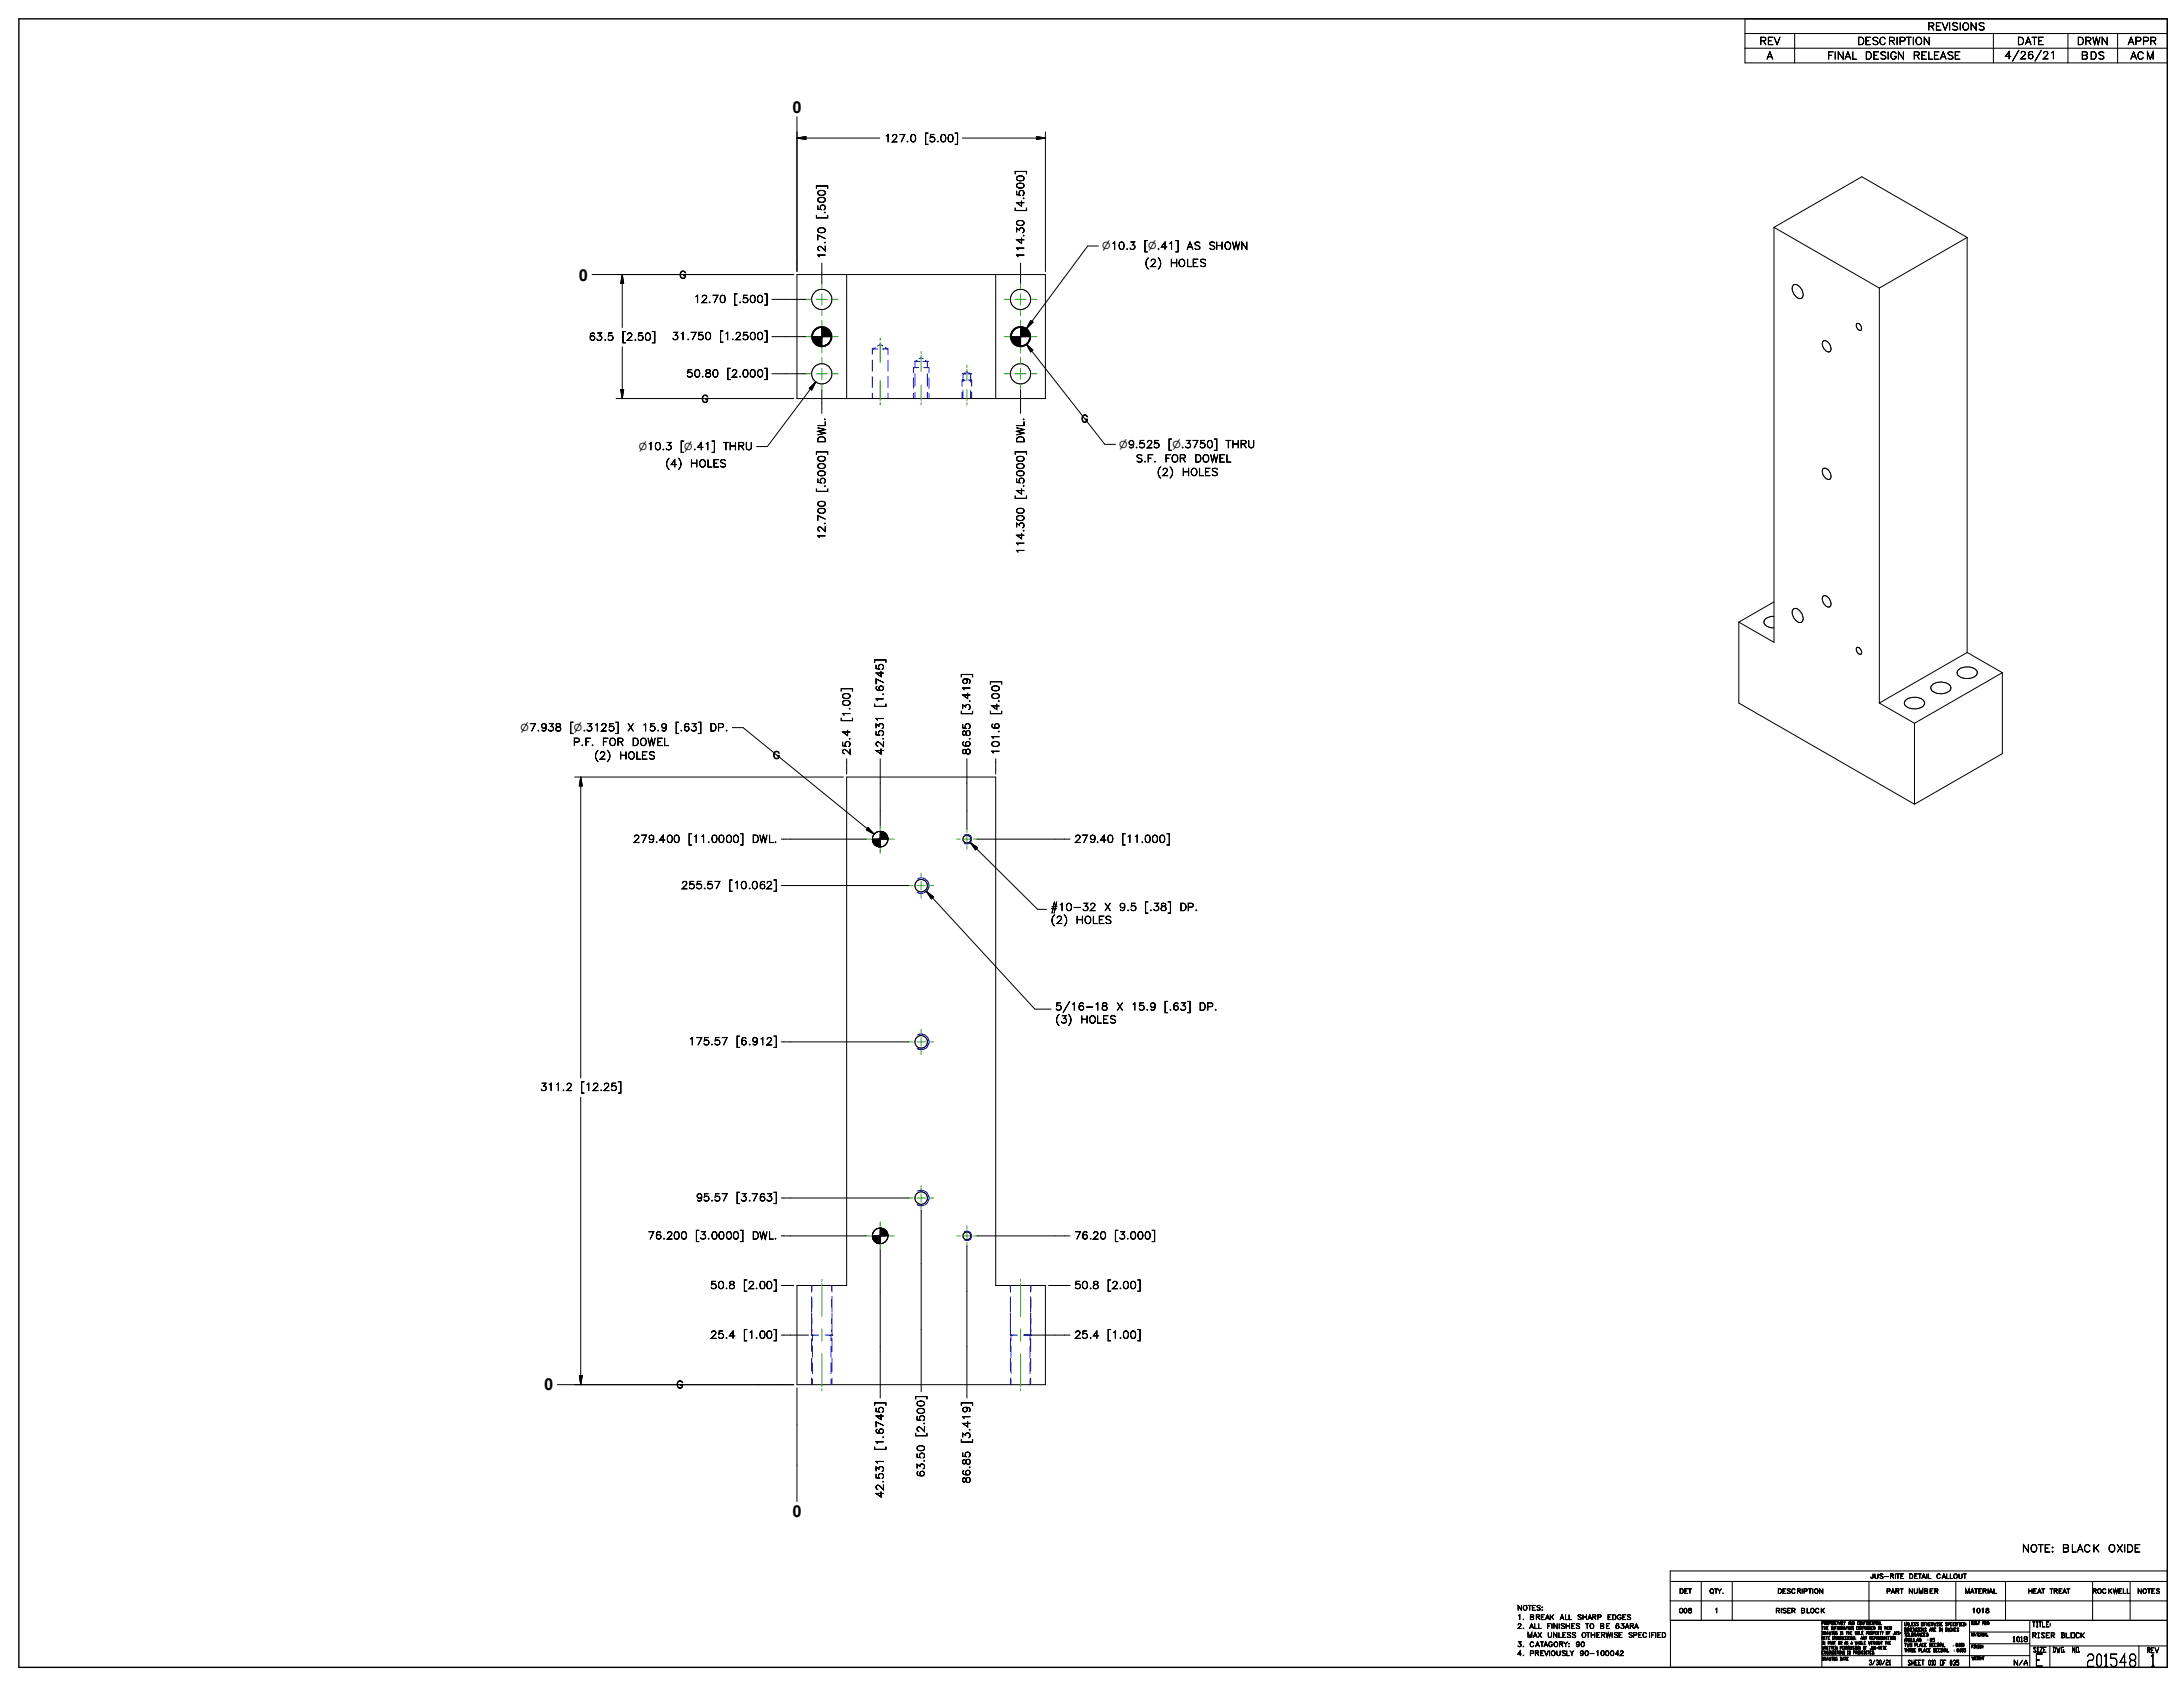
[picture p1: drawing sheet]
<svg xmlns="http://www.w3.org/2000/svg" width="279mm" height="216mm" viewBox="0 0 279 216" stroke-linecap="round" stroke-linejoin="round" font-family="sans-serif">
<defs><g id="words">
<g font-size="2.2">
<text x="260.4" y="213.2">E</text>
<text x="267" y="213.3">201548</text>
<text x="275.2" y="213.3">1</text>
</g>
<g font-size="2.1">
<text x="101.4" y="14.4">0</text>
<text x="74.1" y="35.9">0</text>
<text x="69.6" y="177.9">0</text>
<text x="101.4" y="194.2">0</text>
</g>
<g font-size="1.3">
<text x="225.2" y="5.7">REV</text>
<text x="237.7" y="5.7">DESCRIPTION</text>
<text x="246.7" y="3.9">REVISIONS</text>
<text x="258.2" y="5.7">DATE</text>
<text x="265.8" y="5.7">DRWN</text>
<text x="272.3" y="5.7">APPR</text>
<text x="226.1" y="7.6">A</text>
<text x="233.9" y="7.6">FINAL</text>
<text x="238.7" y="7.6">DESIGN</text>
<text x="244.8" y="7.6">RELEASE</text>
<text x="256.5" y="7.5">4/26/21</text>
<text x="266.3" y="7.6">BDS</text>
<text x="272.7" y="7.6">ACM</text>
<text x="113.2" y="18.2">127.0</text>
<text x="118.3" y="18.2">[5.00]</text>
<text x="105.6" y="28" transform="rotate(-90 105.6 28)">[.500]</text>
<text x="131.1" y="27.1" transform="rotate(-90 131.1 27.1)">[4.500]</text>
<text x="86.9" y="35.6">G</text>
<text x="105.6" y="33.1" transform="rotate(-90 105.6 33.1)">12.70</text>
<text x="131.1" y="33.1" transform="rotate(-90 131.1 33.1)">114.30</text>
<text x="146.4" y="31.9">[n.41]</text>
<text x="146.5" y="34.1">(2)</text>
<text x="149.7" y="34.1">HOLES</text>
<text x="151.9" y="31.9">AS</text>
<text x="154.6" y="31.9">SHOWN</text>
<text x="88.8" y="38.7">12.70</text>
<text x="93.9" y="38.7">[.500]</text>
<text x="75.4" y="43.6">63.5</text>
<text x="79.6" y="43.6">[2.50]</text>
<text x="86" y="43.5">31.750</text>
<text x="92.1" y="43.5">[1.2500]</text>
<text x="87.8" y="48.3">50.80</text>
<text x="89.7" y="51.5">G</text>
<text x="93" y="48.3">[2.000]</text>
<text x="85.1" y="59.8">(4)</text>
<text x="87" y="57.6">[n.41]</text>
<text x="88.3" y="59.8">HOLES</text>
<text x="92.5" y="57.6">THRU</text>
<text x="105.6" y="56.7" transform="rotate(-90 105.6 56.7)">DWL.</text>
<text x="131.1" y="56.7" transform="rotate(-90 131.1 56.7)">DWL.</text>
<text x="138.3" y="54.1">G</text>
<text x="145.3" y="59.1">S.F.</text>
<text x="149.1" y="59.1">FOR</text>
<text x="149.5" y="57.3">[n.3750]</text>
<text x="152.9" y="59.1">DOWEL</text>
<text x="156.8" y="57.3">THRU</text>
<text x="105.6" y="63" transform="rotate(-90 105.6 63)">[.5000]</text>
<text x="131.1" y="63.9" transform="rotate(-90 131.1 63.9)">[4.5000]</text>
<text x="148" y="60.9">(2)</text>
<text x="151.3" y="60.9">HOLES</text>
<text x="105.6" y="69.1" transform="rotate(-90 105.6 69.1)">12.700</text>
<text x="131.1" y="71" transform="rotate(-90 131.1 71)">114.300</text>
<text x="72.9" y="93.6">[n.3125]</text>
<text x="73.3" y="95.4">P.F.</text>
<text x="77" y="95.4">FOR</text>
<text x="80.3" y="93.6">X</text>
<text x="80.9" y="95.4">DOWEL</text>
<text x="82.1" y="93.6">15.9</text>
<text x="86.4" y="93.6">[.63]</text>
<text x="90.8" y="93.6">DP.</text>
<text x="108.8" y="92.4" transform="rotate(-90 108.8 92.4)">[1.00]</text>
<text x="113.1" y="90.5" transform="rotate(-90 113.1 90.5)">[1.6745]</text>
<text x="124.2" y="91.5" transform="rotate(-90 124.2 91.5)">[3.419]</text>
<text x="127.9" y="91.5" transform="rotate(-90 127.9 91.5)">[4.00]</text>
<text x="76" y="97.2">(2)</text>
<text x="79.2" y="97.2">HOLES</text>
<text x="98.9" y="97.1">G</text>
<text x="108.8" y="96.6" transform="rotate(-90 108.8 96.6)">25.4</text>
<text x="113.1" y="96.6" transform="rotate(-90 113.1 96.6)">42.531</text>
<text x="124.2" y="96.6" transform="rotate(-90 124.2 96.6)">86.85</text>
<text x="127.9" y="96.6" transform="rotate(-90 127.9 96.6)">101.6</text>
<text x="81" y="107.8">279.400</text>
<text x="88.1" y="107.8">[11.0000]</text>
<text x="96.2" y="107.8">DWL.</text>
<text x="137.5" y="107.8">279.40</text>
<text x="143.6" y="107.8">[11.000]</text>
<text x="87.2" y="113.8">255.57</text>
<text x="93.3" y="113.8">[10.062]</text>
<text x="134.5" y="116.5">#10-32</text>
<text x="134.5" y="118.2">(2)</text>
<text x="137.7" y="118.2">HOLES</text>
<text x="141.3" y="116.5">X</text>
<text x="143.2" y="116.5">9.5</text>
<text x="146.5" y="116.5">[.38]</text>
<text x="151" y="116.5">DP.</text>
<text x="135" y="129.3">5/16-18</text>
<text x="135" y="130.9">(3)</text>
<text x="138.3" y="130.9">HOLES</text>
<text x="142.9" y="129.3">X</text>
<text x="144.7" y="129.3">15.9</text>
<text x="149" y="129.3">[.63]</text>
<text x="153.4" y="129.3">DP.</text>
<text x="88.1" y="133.7">175.57</text>
<text x="94.2" y="133.7">[6.912]</text>
<text x="69.1" y="139.6">311.2</text>
<text x="74.3" y="139.6">[12.25]</text>
<text x="89" y="153.7">95.57</text>
<text x="94.2" y="153.7">[3.763]</text>
<text x="82.9" y="158.6">76.200</text>
<text x="89" y="158.6">[3.0000]</text>
<text x="96.2" y="158.6">DWL.</text>
<text x="137.5" y="158.6">76.20</text>
<text x="142.6" y="158.6">[3.000]</text>
<text x="90.9" y="164.9">50.8</text>
<text x="95.1" y="164.9">[2.00]</text>
<text x="137.5" y="164.9">50.8</text>
<text x="141.7" y="164.9">[2.00]</text>
<text x="90.9" y="171.3">25.4</text>
<text x="95.1" y="171.3">[1.00]</text>
<text x="137.5" y="171.3">25.4</text>
<text x="141.7" y="171.3">[1.00]</text>
<text x="86.5" y="177.7">G</text>
<text x="113.1" y="185.6" transform="rotate(-90 113.1 185.6)">[1.6745]</text>
<text x="118.3" y="183.9" transform="rotate(-90 118.3 183.9)">[2.500]</text>
<text x="124.2" y="184.7" transform="rotate(-90 124.2 184.7)">[3.419]</text>
<text x="113.1" y="191.7" transform="rotate(-90 113.1 191.7)">42.531</text>
<text x="118.3" y="189.1" transform="rotate(-90 118.3 189.1)">63.50</text>
<text x="124.2" y="189.9" transform="rotate(-90 124.2 189.9)">86.85</text>
<text x="258.8" y="198.6">NOTE:</text>
<text x="263.9" y="198.6">BLACK</text>
<text x="269.8" y="198.6">OXIDE</text>
</g>
<g font-size="1.2">
<text x="141.1" y="31.9">n10.3</text>
<text x="81.7" y="57.6">n10.3</text>
<text x="143.3" y="57.3">n9.525</text>
<text x="66.6" y="93.6">n7.938</text>
</g>
<g font-size=".9">
<text x="260.1" y="209.6">RISER</text>
<text x="260.1" y="208.2">TITLE:</text>
<text x="263.7" y="209.6">BLOCK</text>
<text x="244.2" y="213.1">SHEET 010 OF 035</text>
<text x="257.6" y="210.1">1018</text>
<text x="257.7" y="213.1">N/A</text>
<text x="260.2" y="211.5">SIZE</text>
<text x="262.7" y="211.5">DWG.</text>
<text x="265.2" y="211.5">NO.</text>
<text x="274.8" y="211.5">REV</text>
</g>
<g font-size=".8">
<text x="214.9" y="203.9">DET</text>
<text x="218.8" y="203.9">QTY.</text>
<text x="227.5" y="203.9">DESCRIPTION</text>
<text x="239.4" y="202">JUS-RITE</text>
<text x="241.4" y="203.9">PART</text>
<text x="244.3" y="203.9">NUMBER</text>
<text x="244.3" y="202">DETAIL</text>
<text x="247.8" y="202">CALLOUT</text>
<text x="251.5" y="203.9">MATERIAL</text>
<text x="259.5" y="203.9">HEAT</text>
<text x="262.3" y="203.9">TREAT</text>
<text x="267.8" y="203.9">ROCKWELL</text>
<text x="273.5" y="203.9">NOTES</text>
<text x="194.2" y="206.1">NOTES:</text>
<text x="194.2" y="207.3">1.</text>
<text x="194.2" y="208.4">2.</text>
<text x="195.5" y="209.6">MAX</text>
<text x="195.8" y="207.3">BREAK</text>
<text x="195.8" y="208.4">ALL</text>
<text x="198" y="208.4">FINISHES</text>
<text x="198" y="209.6">UNLESS</text>
<text x="199.6" y="207.3">ALL</text>
<text x="201.8" y="207.3">SHARP</text>
<text x="202.4" y="209.6">OTHERWISE</text>
<text x="202.9" y="208.4">TO</text>
<text x="204.7" y="208.4">BE</text>
<text x="205.7" y="207.3">EDGES</text>
<text x="206.7" y="208.4">63ARA</text>
<text x="208.4" y="209.6">SPECIFIED</text>
<text x="214.9" y="206.4">008</text>
<text x="219.4" y="206.4">1</text>
<text x="227.2" y="206.4">RISER</text>
<text x="230.5" y="206.4">BLOCK</text>
<text x="252.3" y="206.4">1018</text>
<text x="194.2" y="210.7">3.</text>
<text x="194.2" y="211.9">4.</text>
<text x="195.8" y="210.7">CATAGORY:</text>
<text x="195.8" y="211.9">PREVIOUSLY</text>
<text x="201.6" y="210.7">90</text>
<text x="202.1" y="211.9">90-100042</text>
<text x="239.2" y="213.1">3/30/21</text>
</g>
<g font-size=".6">
<text x="243.7" y="208.1">UNLESS OTHERWISE SPECIFIED:</text>
<text x="243.7" y="208.8">DIMENSIONS ARE IN INCHES</text>
<text x="243.7" y="209.4">TOLERANCES:</text>
<text x="243.7" y="210.1">ANGULAR:</text>
<text x="243.7" y="210.7">TWO PLACE DECIMAL</text>
<text x="243.7" y="211.4">THREE PLACE DECIMAL</text>
</g>
<g font-size=".5">
<text x="233.2" y="207.9">PROPRIETARY AND CONFIDENTIAL</text>
<text x="233.2" y="208.5">THE INFORMATION CONTAINED IN THIS</text>
<text x="233.2" y="209.2">DRAWING IS THE SOLE PROPERTY OF JUS-</text>
<text x="233.2" y="209.8">RITE ENGINEERING.</text>
<text x="238.2" y="209.8">ANY REPRODUCTION</text>
<text x="252.3" y="207.9">GD&amp;T PER:</text>
<text x="252.3" y="209.4">MATERIAL</text>
<text x="233.2" y="212.5">DRAWING DATE</text>
<text x="233.2" y="211.1">WRITTEN PERMISSION OF JUS-RITE</text>
<text x="233.2" y="211.7">ENGINEERING IS PROHIBITED.</text>
<text x="233.2" y="210.4">IN PART OR AS A WHOLE WITHOUT THE</text>
<text x="246.6" y="210.1">`0.5</text>
<text x="249.9" y="210.7">`0.010</text>
<text x="250.1" y="211.4">`0.005</text>
<text x="252.3" y="212.4">WEIGHT</text>
<text x="252.3" y="210.9">FINISH</text>
</g>
</g></defs>
<g fill="none" stroke="#000" stroke-width=".13">
<path d="M102 15v19.8M102 17.7h10.6M102 17.7l1.1-.2v.3zM123.2 17.7h10.6M132.7 17.5l1.1 .2-1.1 .1zM133.8 16.9v17.9M223.3 2.4h54.1v5.6h-54.1zM223.3 4.3h54.1M223.3 6.2h54.1M229.7 4.3v3.7M255.1 4.3v3.7M264.7 4.3v3.7"/>
<path d="M271 4.3v3.7M75.8 35.1h25.8M79.6 35.1v6.8M79.6 35.1l.2 1.2h-.4zM98.8 38.3h4.3M102 35.1h31.8v15.9h-31.8zM105.2 33.7v2.5M108.4 35.1v15.9M127.4 35.1v15.9M130.6 33.7v2.5M140.6 31.5h-1.4l-7.8 10.5M227.1 29.1l11.2-6.5 13.5 7.8"/>
<path d="M227.1 29.1v53.1l-4.6-2.6M227.1 29.1l13.4 7.8M229.5 36.5a.85 .85 0 0 1 1.1 .6l.2 .4a.48 .48 0 0 1-.2 .7 .48 .48 0 0 1-.7-.2l-.4-.7a.75 .75 0 0 1 0-.8zM240.5 36.9v53.1M251.8 30.4v53.1M251.8 30.4l-11.3 6.5M78.9 51h22.7M79.4 49.9h.4l-.2 1.1zM79.6 44.4v6.6M98.8 47.8h4.3M98.8 43.1h4.3M103.6 49.7l.8-.8-.5 1z"/>
<path d="M104 43.1h2.4M104.4 48.9l-6.2 8.2h-1.4M105.2 41.9v2.4M105.2 49.9v3M129.4 43.1h2.4M130.6 41.9v2.4M130.6 49.9v3M131.4 44a1.19 1.19 0 0 0-.4-2 1.19 1.19 0 0 0-1.5 1.3 1.14 1.14 0 0 0 1 1h.1M131.4 44l-.8 .3M131.4 44l10 12.9h1.4M131.4 44l.8 .8-.3 .2zM131.9 41l.3 .2-.8 .8z"/>
<path d="M233.3 43.7a.72 .72 0 0 1 1 .7 .44 .44 0 0 1-.1 .6 .44 .44 0 0 1-.7-.3l-.1-.2a.82 .82 0 0 1-.1-.8zM237.7 41.4a.56 .56 0 0 1 .4 .9 .59 .59 0 0 1-.4-.9zM222.5 79.6v10.4l22.5 12.9M227.1 78.9a1.14 1.14 0 0 0-1.3 .7 1.05 1.05 0 0 0 1.3 .8M227.1 77l-4.6 2.6M229.5 78a.85 .85 0 0 1 1.1 .6l.2 .4a.48 .48 0 0 1-.2 .6 .48 .48 0 0 1-.7-.1 1.14 1.14 0 0 1-.4-1.5zM233.3 60a.72 .72 0 0 1 1 .7 .44 .44 0 0 1-.1 .6 .44 .44 0 0 1-.7-.2l-.1-.3a.82 .82 0 0 1-.1-.8zM233.3 76.3a.67 .67 0 0 1 1 .6 .48 .48 0 0 1-.3 .8 1.11 1.11 0 0 1-.7-1.4zM73.5 99.4h34.5M74.3 99.4v38.6M74.3 99.4l.2 1.2h-.4zM93.7 93.1h1.4l16.8 13.7"/>
<path d="M108.4 99.4h19v65.1h6.4v12.7h-31.8v-12.7h6.4zM108.4 97.1v2M112.7 97.1v8.5M123.8 97.1v9M127.4 97.1v2M237.7 82.9a.53 .53 0 0 1 .5 .3 .53 .53 0 0 1-.1 .6 .64 .64 0 0 1-.4-.9zM240.5 90l4.5 2.6M243.9 89.6l.2-.2a2.19 2.19 0 0 1 1.6-.1 .61 .61 0 0 1 .6 .5 .61 .61 0 0 1-.3 .7l-.7 .2-.9-.1a.64 .64 0 0 1-.6-.3 .64 .64 0 0 1 .1-.7zM245 92.6v10.3M247.2 87.8a1.71 1.71 0 0 1 2.4 0 .7 .7 0 0 1-.6 .9 1.57 1.57 0 0 1-1.9-.5zM250.7 85.7a1.78 1.78 0 0 1 1.3-.3 1 1 0 0 1 1.1 .7 1.09 1.09 0 0 1-1.1 .7h-.5a.83 .83 0 0 1-.9-1zM251.8 83.5l4.5 2.6"/>
<path d="M251.8 83.5l-11.3 6.5M256.3 86.1v10.3l-11.3 6.5M256.3 86.1l-11.3 6.5M100 107.4h10.9M100 113.3h16.3M111.1 105.9l.8 .9-1-.6zM111.6 107.4l.1 .3M111.6 107.4h2.1M111.7 107.8l.3 .4M111.8 107.8l.1 .3 .5 .3M111.8 107.8v.2M111.9 106.8l-.2 .4 .1 .6"/>
<path d="M111.9 108.1l.6 .3M112.1 108.2l.2 .1M112.3 108.3l.3 .1M112.4 106.4a1.07 1.07 0 0 0-.8 1M112.5 106.4a.98 .98 0 0 1 1.1 .9M112.6 106.4l-.4 .1-.3 .3M112.7 106.4v2M112.7 106.4l.4 .1M113.1 106.5a.96 .96 0 0 1 .6 .9M113.7 107.3a1.03 1.03 0 0 1-1.2 1.1M113.7 107.4a1.05 1.05 0 0 1-1 1M118.6 114.1l13.9 15h2"/>
<path d="M118.6 114.1l.9 .7-.3 .2zM124.2 107.8l8.6 8.6h1.2M124.2 107.8l.9 .7-.3 .3zM125 107.4h12M100 133.3h16.3M74.3 140.4v36.8M100 158.2h10.9M100 153.3h16.3M111.6 158.2l.1 .1M111.6 158.2h2.1M111.7 158l.1 .6M111.7 158.3v.2v-.1"/>
<path d="M111.7 158.3v.1M111.7 158.6l.4 .4M111.8 158.6l.4 .4 .4 .2M111.8 158.6v.2M111.9 158.8l.2 .2M112.1 159l.3 .1M112.4 157.2a.92 .92 0 0 0-.7 .7M112.5 157.2h.3l.4 .1M112.6 157.2a1 1 0 0 0-1 1M112.7 157.2v2M112.7 159.9v19M112.7 157.2h.2"/>
<path d="M112.9 157.2h.1M113 157.2l.4 .4M113 157.2l.1 .1M113.1 159.1l-.4 .1M113.1 157.3l.3 .2 .2 .5M113.3 157.4l.2 .2M113.5 157.6l.2 .6M113.6 158.4a.97 .97 0 0 1-1.1 .8M113.7 158.1l-.1 .2M113.7 158.2a.95 .95 0 0 1-.6 .8M117.9 154.9v23.2M123.8 159.5v19.4"/>
<path d="M125 158.2h12M71.3 177.2h30.3M74.1 176.1h.4l-.2 1.1zM100 164.5h1.6M100 170.9h3.5M102 177.6v14.6M131 170.9h6M134.2 164.5h2.8M213.8 202.4h63.6M213.8 204.9h63.6M213.8 207.4v6h63.6v-12.4h-63.6v6.4h63.6M217.7 202.4v5"/>
<path d="M221.7 202.4v5M233.2 207.4v6M233.2 211.9h26.6M239.2 202.4v5M243.4 207.4v6M250.3 202.4v5M252.1 208.9h7.7M252.1 210.4h7.7M252.1 207.4v6M256.7 202.4v5M259.8 210.6h17.6M259.8 207.4v6"/>
<path d="M262.4 210.6v2.8M267.8 202.4v5M272.6 202.4v5M273.8 210.6v2.8"/>
<circle cx="105.2" cy="38.3" r="1.29"/>
<circle cx="130.6" cy="38.3" r="1.29"/>
<circle cx="105.2" cy="47.8" r="1.29"/>
<circle cx="105.2" cy="43.1" r="1.29"/>
<circle cx="105.2" cy="43.1" r="1.2"/>
<circle cx="130.6" cy="47.8" r="1.3"/>
<circle cx="130.6" cy="43.1" r="1.29"/>
<circle cx="117.9" cy="113.3" r=".79"/>
<circle cx="123.7" cy="107.4" r=".49"/>
<circle cx="117.9" cy="133.3" r=".79"/>
<circle cx="117.9" cy="153.3" r=".8"/>
<circle cx="123.7" cy="158.2" r=".5"/>
</g>
<g fill="none" stroke="#00f" stroke-width=".13">
<path d="M111.6 44.7h.7M111.6 44.7v.7M111.6 46.1v1.4M111.6 48.2v1.4M111.6 50.3v.7M112 44.5l-.4 .2M112.3 44.3l.4-.2 .3 .2M113 44.7h.1M113 44.7h.7M113.3 44.5l.4 .2M113.7 44.7v.7M113.7 46.1v1.4"/>
<path d="M113.7 48.2v1.4M113.7 50.3v.7M116.9 47h.1M116.9 47v.7M116.9 48.4v1.3M116.9 50.3v.7M116.9 47h.7M117.1 46.3h.5M117.1 46.3v.7M117.1 47.8v1.6M117.1 50.2v.8M117.4 46.1l-.3 .2"/>
<path d="M117.6 46.3h.1M117.6 45.9l.3-.1 .3 .1M118.2 46.3h.1M118.2 46.3h.5M118.2 47h.7v.7M118.4 46.1l.3 .2M118.7 46.3h.1M118.7 46.3v.7M118.7 47.8v1.6M118.7 50.2v.8M118.9 48.4v1.3M118.9 50.3v.7"/>
<path d="M123.1 48.6h.1M123.1 48.6v.8M123.1 50.2v.8M123.2 48.6h.3M123.2 47.8v1.1M123.2 50v1M123.3 47.8h.1M123.3 47.8h.3M123.4 47.7l-.2 .1M123.6 47.8h.1M123.6 47.7l.2-.1 .1 .1M123.9 47.8h.1"/>
<path d="M123.9 47.8h.3M124 48.6h.4v.8M124.1 47.7l.1 .1M124.2 47.8h.1M124.2 47.8v1.1M124.2 50v1M124.4 50.2v.8M117.4 114.2h.1M117.4 112.5a.99 .99 0 0 1 1.5 .8 .99 .99 0 0 1-1.5 .9M123.4 106.9a.6 .6 0 0 1 .9 .5 .6 .6 0 0 1-.9 .5M117.4 134.2h.1M117.4 132.5a1 1 0 0 1 1.5 .8 1 1 0 0 1-1.5 .9"/>
<path d="M117.4 154.2h.1M117.4 152.5a1 1 0 0 1 1.5 .8 1 1 0 0 1-1.5 .9M123.4 157.6a.6 .6 0 0 1 .9 .6 .6 .6 0 0 1-.9 .5M103.9 170.9h.1M103.9 164.5v.9M103.9 165.9v2M103.9 168v2.9M103.9 171.3v1.7M103.9 173.8v1.7M103.9 176.4v.8M103.9 170.9h.8M104 170.9v.7"/>
<path d="M104 172.3v1.4M104 174.4v1.4M104 176.5v.7M105.6 170.9h.9M106.4 170.9v.7M106.4 172.3v1.4M106.4 174.4v1.4M106.4 176.5v.7M106.5 170.9h.1M106.5 164.5v.9M106.5 165.9v2M106.5 168v2.9"/>
<path d="M106.5 171.3v1.7M106.5 173.8v1.7M106.5 176.4v.8M129.3 170.9h.1M129.3 164.5v.9M129.3 165.9v2M129.3 168v2.9M129.3 171.3v1.7M129.3 173.8v1.7M129.3 176.4v.8M129.3 170.9h.9M129.4 170.9v.7"/>
<path d="M129.4 172.3v1.4M129.4 174.4v1.4M129.4 176.5v.7M131.1 170.9h.8M131.8 170.9v.7M131.8 172.3v1.4M131.8 174.4v1.4M131.8 176.5v.7M131.9 170.9h.1M131.9 164.5v.9M131.9 165.9v2M131.9 168v2.9"/>
<path d="M131.9 171.3v1.7M131.9 173.8v1.7M131.9 176.4v.8"/>
</g>
<g fill="#000" stroke="#000" stroke-width=".13">
<path d="M102 17.7l1.1-.2v.3zM132.7 17.5l1.1 .2-1.1 .1zM79.6 35.1l.2 1.2h-.4zM79.4 49.9h.4l-.2 1.1zM103.6 49.7l.8-.8-.5 1zM104 43.1h1.2l-1.2 .1zM104 43.3l1.2-.2-1.2 .2zM104 43.2l1.2-.1-1.2 .2zM104 43.3l1.2-.2-1.2 .3zM104 43.4l1.2-.3-1.1 .4zM104.1 43.5l1.1-.4-1.1 .5zM104.1 43.6l1.1-.5-1.1 .6z"/>
<path d="M104.1 43.7l1.1-.6-1 .6zM104.2 43.7l1-.6-1 .7zM104.2 43.8l1-.7-.9 .8zM104.3 43.9l.9-.8-.8 .8zM105.2 43.1l-.8 .9v-.1zM105.2 43.1l-.7 1-.1-.1zM105.2 43.1l-.6 1h-.1zM105.2 43.1l-.5 1.1-.1-.1zM105.2 43.1l-.5 1.1zM105.2 43.1l-.4 1.1h-.1zM105.2 43.1l-.3 1.2-.1-.1zM105.2 43.1l-.2 1.2h-.1z"/>
<path d="M105.2 43.1l-.1 1.2h-.1zM105.2 41.9h.1l-.1 1.2zM105.2 43.1v1.2h-.1zM105.3 41.9h.1l-.2 1.2zM105.4 41.9l-.2 1.2zM105.4 41.9h.1l-.3 1.2zM105.5 41.9l.1 .1-.4 1.1zM105.6 42h.1l-.5 1.1zM105.7 42h.1l-.6 1.1zM105.8 42v.1l-.6 1zM105.8 42.1h.1l-.7 1zM105.9 42.1l.1 .1-.8 .9z"/>
<path d="M106 42.2v.1l-.8 .8zM105.2 43.1l.8-.8h.1zM105.2 43.1l.9-.8 .1 .1zM105.2 43.1l1-.7v.1zM105.2 43.1l1-.6 .1 .1zM105.2 43.1l1.1-.5v.1zM105.2 43.1l1.1-.4zM105.2 43.1l1.1-.4 .1 .1zM105.2 43.1l1.2-.3v.1zM105.2 43.1l1.2-.2v.1zM105.2 43.1l1.2-.1v.1zM129.4 43.1h1.2l-1.2 .1z"/>
<path d="M129.5 43.3l1.1-.2-1.1 .2zM129.4 43.2l1.2-.1-1.1 .2zM129.5 43.3l1.1-.2-1.1 .3zM129.5 43.4l1.1-.3-1.1 .4zM129.5 43.5l1.1-.4-1 .5zM129.6 43.6l1-.5-1 .6zM129.6 43.7l1-.6-1 .6zM129.6 43.7l1-.6-.9 .7zM129.7 43.8l.9-.7-.8 .8zM129.8 43.9l.8-.8-.8 .8zM130.6 43.1l-.7 .9-.1-.1zM130.6 43.1l-.6 1-.1-.1z"/>
<path d="M130.6 43.1l-.6 1zM130.6 43.1l-.5 1.1-.1-.1zM130.6 43.1l-.4 1.1h-.1zM130.6 43.1l-.3 1.1h-.1zM130.6 43.1l-.2 1.2-.1-.1zM130.6 43.1l-.2 1.2zM130.6 43.1l-.1 1.2h-.1zM130.6 41.9h.1l-.1 1.2zM130.6 43.1v1.2h-.1zM130.7 41.9h.1l-.2 1.2zM130.8 41.9h.1l-.3 1.2zM130.9 41.9h.1l-.4 1.2z"/>
<path d="M131 41.9l.1 .1-.5 1.1zM131.1 42l-.5 1.1zM131.1 42h.1l-.6 1.1zM131.2 42l.1 .1-.7 1zM131.3 42.1h.1l-.8 1zM131.4 42.1v.1l-.8 .9zM131.4 42.2l.1 .1-.9 .8zM130.6 43.1l.9-.8h.1zM130.6 43.1l1-.8v.1zM130.6 43.1l1-.7 .1 .1zM130.6 43.1l1.1-.6v.1zM130.6 43.1l1.1-.5v.1z"/>
<path d="M130.6 43.1l1.1-.4h.1zM130.6 43.1l1.2-.4v.1zM130.6 43.1l1.2-.3v.1zM130.6 43.1l1.2-.2v.1zM130.6 43.1l1.2-.1v.1zM131.9 41l.3 .2-.8 .8zM131.4 44l.8 .8-.3 .2zM74.3 99.4l.2 1.2h-.4zM111.1 105.9l.8 .9-1-.6zM111.7 107.5l1-.1-1 .2zM111.7 107.5l1-.1-1 .1zM111.6 107.4h1.1l-1 .1z"/>
<path d="M111.7 107.6l1-.2zM111.7 107.7l1-.3-1 .3zM111.7 107.7l1-.3-1 .4zM111.7 107.8l1-.4-.9 .5zM111.8 107.9l.9-.5zM111.8 107.9l.9-.5-.8 .6zM111.9 108l.8-.6-.8 .7zM111.9 108.1l.8-.7-.7 .7zM112.7 107.4l-.7 .8v-.1zM112.7 107.4l-.6 .8h-.1zM112.7 107.4l-.5 .9-.1-.1zM112.7 107.4l-.5 .9z"/>
<path d="M112.7 107.4l-.4 .9zM112.7 107.4l-.3 .9h-.1zM112.7 107.4l-.3 1v-.1zM112.7 107.4l-.2 1h-.1zM112.7 107.4l-.1 1h-.1zM112.7 106.4v1zM112.7 107.4v1h-.1zM112.7 106.4h.1l-.1 1zM112.8 106.4h.1l-.2 1zM112.9 106.4v.1l-.2 .9zM112.9 106.5h.1l-.3 .9zM113 106.5h.1l-.4 .9z"/>
<path d="M113.1 106.5l-.4 .9zM113.1 106.5l.1 .1-.5 .8zM113.2 106.6l-.5 .8zM113.3 106.6v.1l-.6 .7zM113.3 106.7h.1l-.7 .7zM112.7 107.4l.7-.7v.1zM112.7 107.4l.7-.6h.1zM112.7 107.4l.8-.6zM112.7 107.4l.8-.5 .1 .1zM112.7 107.4l.9-.4zM112.7 107.4l.9-.3zM112.7 107.4l.9-.3v.1z"/>
<path d="M112.7 107.4l.9-.2zM112.7 107.4l.9-.2 .1 .1zM112.7 107.4l1-.1v.1zM118.6 114.1l.9 .7-.3 .2zM124.2 107.8l.9 .7-.3 .3zM111.7 158.3l1-.1-1 .2zM111.7 158.2h1l-1 .1zM111.6 158.2h1.1h-1zM111.7 158.4l1-.2zM111.7 158.4l1-.2-1 .3zM111.7 158.5l1-.3-1 .4zM111.7 158.6l1-.4-.9 .5z"/>
<path d="M111.8 158.7l.9-.5zM111.8 158.7l.9-.5-.8 .6zM111.9 158.8l.8-.6-.8 .7zM111.9 158.9l.8-.7-.7 .7zM112.7 158.2l-.7 .8v-.1zM112.7 158.2l-.6 .8h-.1zM112.7 158.2l-.5 .8h-.1zM112.7 158.2l-.5 .9v-.1zM112.7 158.2l-.4 .9zM112.7 158.2l-.3 .9h-.1zM112.7 158.2l-.3 .9zM112.7 158.2l-.2 1-.1-.1z"/>
<path d="M112.7 158.2l-.1 1h-.1zM112.7 157.2v1zM112.7 158.2v1h-.1zM112.7 157.2h.1l-.1 1zM112.8 157.2h.1l-.2 1zM112.9 157.2l-.2 1zM112.9 157.2l.1 .1-.3 .9zM113 157.3h.1l-.4 .9zM113.1 157.3l-.4 .9zM113.1 157.3l.1 .1-.5 .8zM113.2 157.4l-.5 .8zM113.3 157.4l-.6 .8z"/>
<path d="M113.3 157.4l.1 .1-.7 .7zM112.7 158.2l.7-.7v.1zM112.7 158.2l.7-.6h.1zM112.7 158.2l.8-.6zM112.7 158.2l.8-.5h.1zM112.7 158.2l.9-.5v.1zM112.7 158.2l.9-.3zM112.7 158.2l.9-.3v.1zM112.7 158.2l.9-.2 .1 .1zM112.7 158.2l1-.1v.1zM74.1 176.1h.4l-.2 1.1z"/>
</g>
<path d="M2.4 2.4h275v211h-275z" fill="none" stroke="#000" stroke-width=".18"/>
<g fill="none" stroke="#23a718" stroke-width=".13">
<path d="M103.1 38.3h.7M104.5 38.3h1.4M105.2 36.2v.7M105.2 37.6v1.4M105.2 39.7v.7M106.6 38.3h.7M128.5 38.3h.7M129.9 38.3h1.4M130.6 36.2v.7M130.6 37.6v1.4M130.6 39.7v.7M132 38.3h.7"/>
<path d="M103.1 43.1h.7M103.1 47.8h.7M104.5 43.1h1.4M104.5 47.8h1.4M105.2 41v.7M105.2 42.4v1.4M105.2 44.5v.7M105.2 45.7v.8M105.2 47.1v1.4M105.2 49.2v.7M106.6 43.1h.7M106.6 47.8h.7"/>
<path d="M112.7 43.3v.2M112.7 43.8v2.6M112.7 48.7v2.6M112.7 51.5v.3M117.9 45v.2M117.9 45.5v2M117.9 49.3v2M117.9 51.5v.3M123.8 46.7v.3M123.8 47.3v1.4M123.8 49.9v1.4M123.8 51.5v.3"/>
<path d="M128.5 43.1h.7M128.5 47.8h.7M129.9 43.1h1.4M129.9 47.8h1.4M130.6 41v.7M130.6 42.4v1.4M130.6 44.5v.7M130.6 45.7v.8M130.6 47.1v1.4M130.6 49.2v.7M132 43.1h.7M132 47.8h.7"/>
<path d="M110.9 107.4h.6M112.1 107.4h1.1M112.7 105.6v.6M112.7 106.8v1.2M112.7 108.6v.6M113.8 107.4h.6M116.3 113.3h.5M117.4 113.3h1M117.9 111.8v.5M117.9 112.8v1.1M117.9 114.4v.5M119 113.3h.5"/>
<path d="M122.5 107.4h.4M123.3 107.4h.9M123.8 106.1v.4M123.8 107v.8M123.8 108.3v.4M124.6 107.4h.4M116.3 133.3h.5M117.4 133.3h1M117.9 131.7v.6M117.9 132.8v1.1M117.9 134.4v.5M119 133.3h.5"/>
<path d="M110.9 158.2h.6M112.1 158.2h1.1M112.7 156.4v.6M112.7 157.6v1.2M112.7 159.4v.5M113.8 158.2h.6M116.3 153.3h.5M117.4 153.3h1M117.9 151.7v.6M117.9 152.8v1.1M117.9 154.4v.5M119 153.3h.5"/>
<path d="M122.5 158.2h.4M123.3 158.2h.9M123.8 156.9v.4M123.8 157.7v.9M123.8 159v.5M124.6 158.2h.4M105.2 163.7v.3M105.2 164.3v4.2M105.2 170.1v1.5M105.2 173.2v4.3M105.2 177.7v.3M130.6 163.7v.3"/>
<path d="M130.6 164.3v4.2M130.6 170.1v1.5M130.6 173.2v4.3M130.6 177.7v.3"/>
</g>
<use href="#words"/>
</svg>
